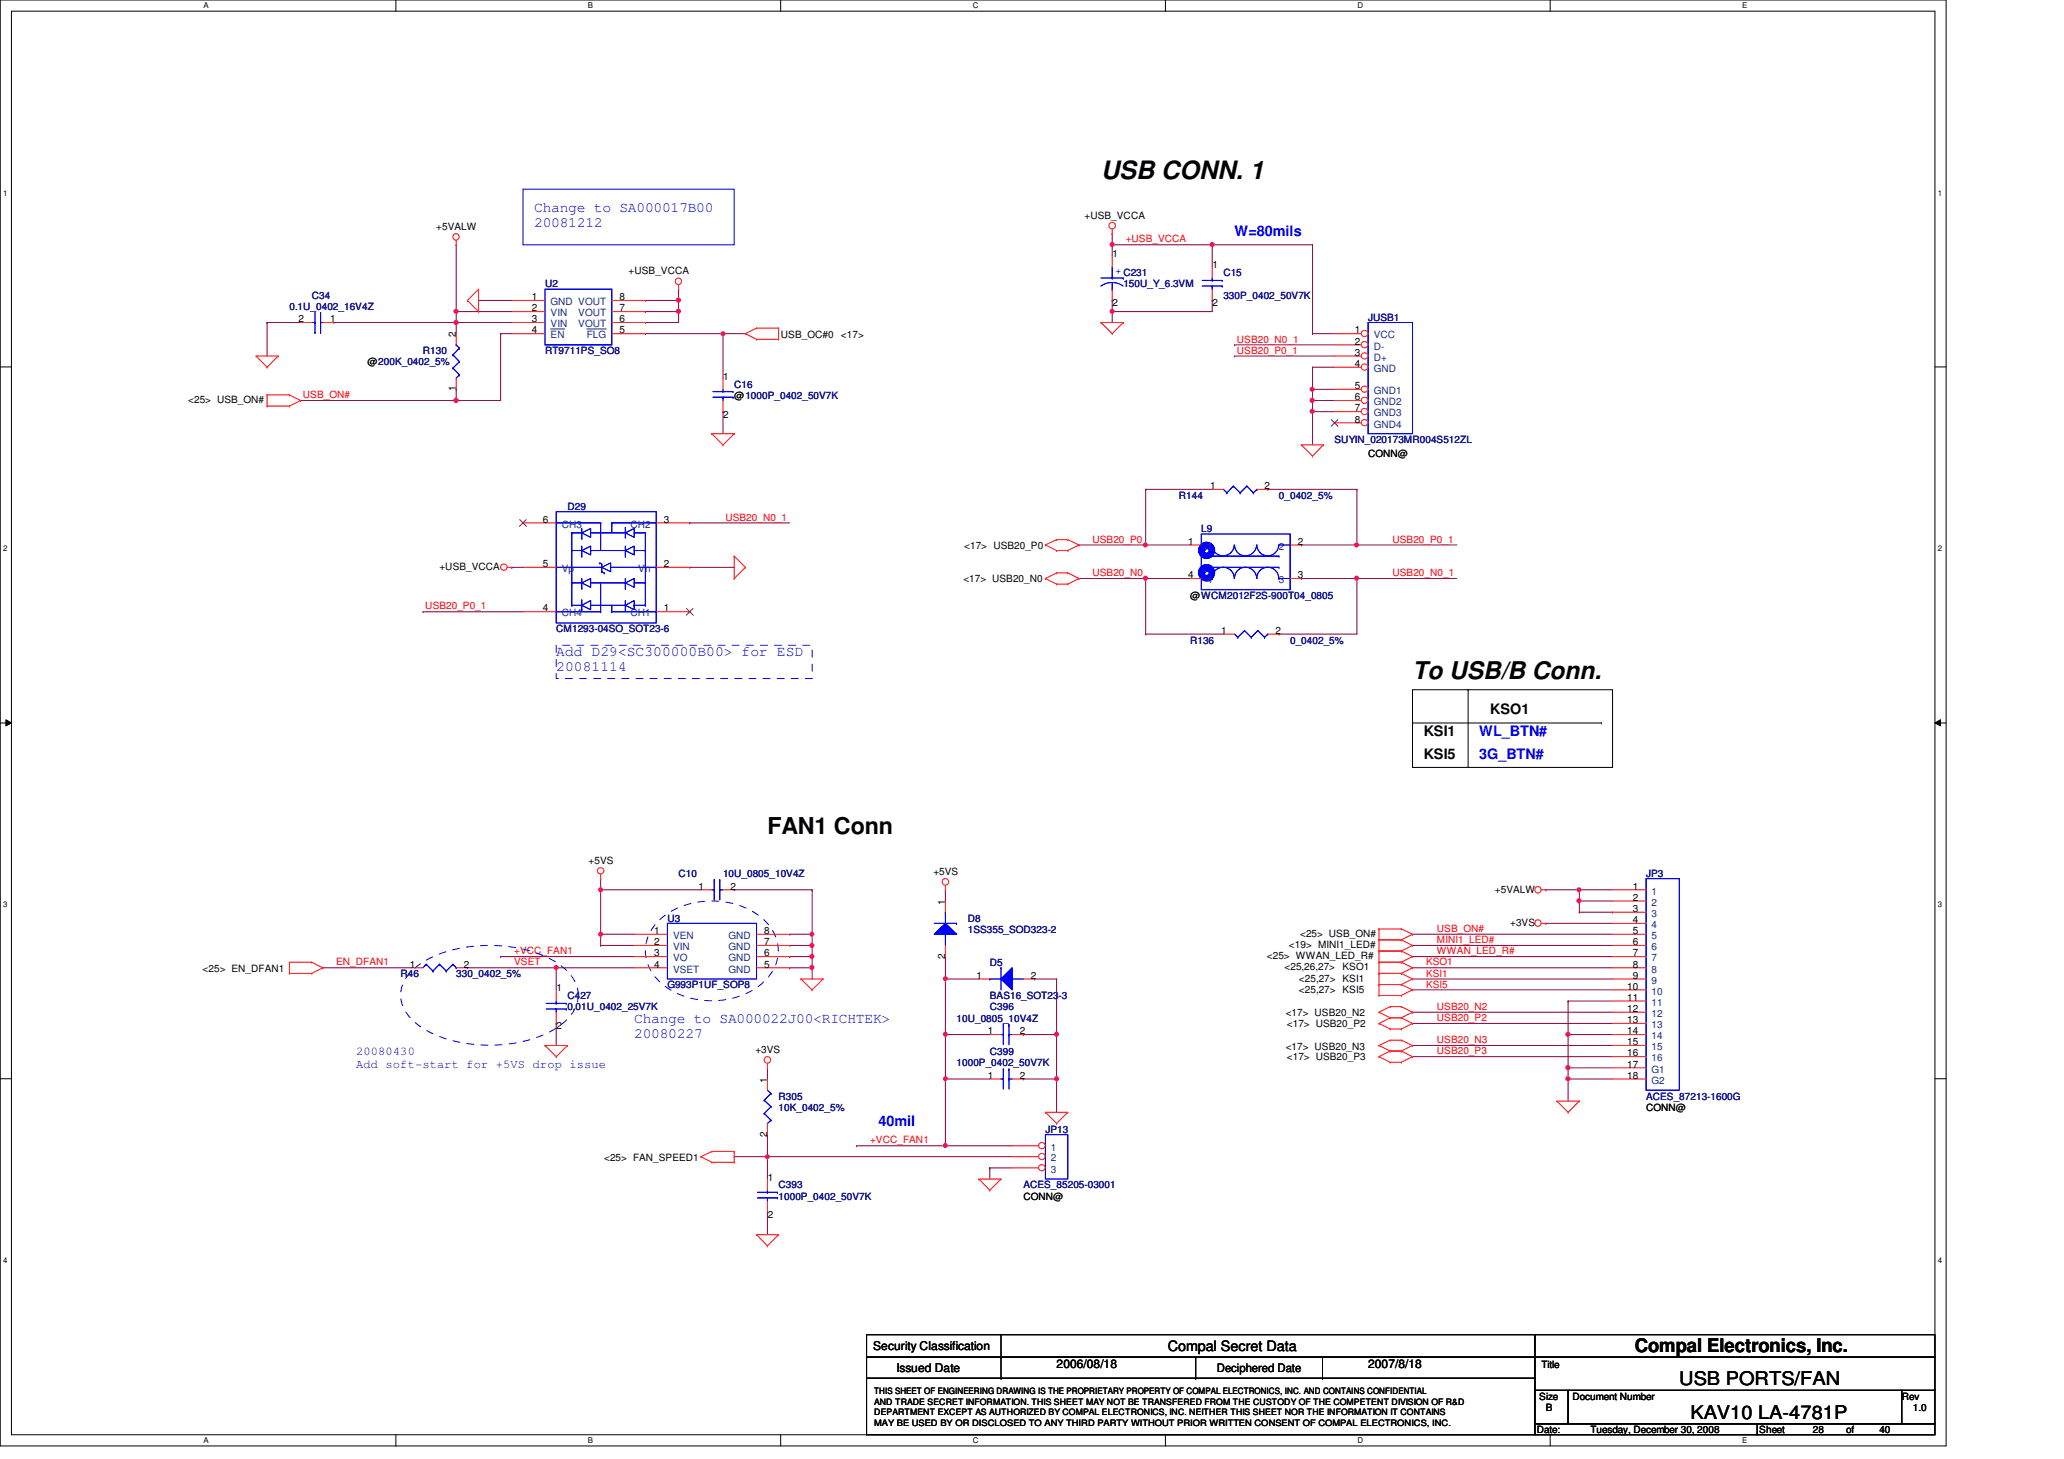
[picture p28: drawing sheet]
<svg xmlns="http://www.w3.org/2000/svg" width="297mm" height="210mm" viewBox="0 0 297 210" stroke-linecap="round" stroke-linejoin="round" font-family="sans-serif">
<defs><g id="words">
<text font-size="3.6" x="158.5" y="25.7">USB CONN. 1</text>
<text font-size="3.5" x="203.3" y="97.6">To USB/B Conn.</text>
<text font-size="3.3" x="110.4" y="120">FAN1 Conn</text>
<g font-size="2.7">
<text x="235.3" y="194.6">Compal Electronics, Inc.</text>
<text x="241.7" y="199.3">USB PORTS/FAN</text>
<text x="243.3" y="204.1">KAV10 LA-4781P</text>
</g>
<g font-size="2.1" fill="#00f">
<text x="76.9" y="30.4">Change to SA000017B00</text>
<text x="76.9" y="32.6">20081212</text>
<text x="177.7" y="33.9">W=80mils</text>
<text x="80" y="94.4">Add D29&lt;SC300000B00&gt; for ESD</text>
<text x="80" y="96.6">20081114</text>
<text x="212.9" y="105.9">WL_BTN#</text>
<text x="212.9" y="109.1">3G_BTN#</text>
<text x="91.3" y="147.2">Change to SA000022J00&lt;RICHTEK&gt;</text>
<text x="91.3" y="149.4">20080227</text>
<text x="126.4" y="161.9">40mil</text>
</g>
<g font-size="2.1">
<text x="204.9" y="105.9">KSI1</text>
<text x="214.5" y="102.7">KSO1</text>
<text x="204.9" y="109.1">KSI5</text>
<text x="168.1" y="194.4">Compal Secret Data</text>
</g>
<g font-size="1.7" fill="#00f">
<text x="51.3" y="151.8">20080430</text>
<text x="51.3" y="153.7">Add soft-start for +5VS drop issue</text>
</g>
<g font-size="1.7">
<text x="125.7" y="194.3">Security Classification</text>
<text x="129" y="197.3">Issued Date</text>
<text x="152.1" y="196.8">2006/08/18</text>
<text x="175.1" y="197.4">Deciphered Date</text>
<text x="196.9" y="196.8">2007/8/18</text>
</g>
<g font-size="1.4">
<text x="62.8" y="33.1">+5VALW</text>
<text x="156.1" y="31.5">+USB_VCCA</text>
<text x="90.5" y="39.5">+USB_VCCA</text>
<text x="160.1" y="37">1</text>
<text x="174.5" y="38.6">1</text>
<text x="43" y="46.4">2</text>
<text x="47.5" y="46.4">1</text>
<text x="76.5" y="46.4">3</text>
<text x="76.5" y="43.2">1</text>
<text x="76.5" y="48">4</text>
<text x="76.5" y="44.8">2</text>
<text x="89.2" y="48">5</text>
<text x="89.2" y="46.4">6</text>
<text x="89.2" y="44.8">7</text>
<text x="89.2" y="43.2">8</text>
<text x="160.1" y="44.1">2</text>
<text x="174.5" y="44.1">2</text>
<text x="195" y="48">1</text>
<text x="52.9" y="52.6">@200K_0402_5%</text>
<text x="65.6" y="48.5" transform="rotate(-90 65.6 48.5)">2</text>
<text x="112.4" y="48.6">USB_OC#0</text>
<text x="121" y="48.6">&lt;17&gt;</text>
<text x="195" y="49.6">2</text>
<text x="195" y="51.2">3</text>
<text x="195" y="52.8">4</text>
<text x="27.1" y="58">&lt;25&gt; USB_ON#</text>
<text x="65.6" y="56.3" transform="rotate(-90 65.6 56.3)">1</text>
<text x="104.1" y="54.6">1</text>
<text x="105.7" y="57.4">@1000P_0402_50V7K</text>
<text x="195" y="56">5</text>
<text x="195" y="57.6">6</text>
<text x="195" y="59.2">7</text>
<text x="104.1" y="60.1">2</text>
<text x="195" y="60.8">8</text>
<text x="196.9" y="65.7">CONN@</text>
<text x="174.2" y="70.4">1</text>
<text x="182" y="70.4">2</text>
<text x="78.1" y="75.2">6</text>
<text x="95.5" y="75.2">3</text>
<text x="63.2" y="82">+USB_VCCA</text>
<text x="78.1" y="81.6">5</text>
<text x="95.5" y="81.6">2</text>
<text x="138.6" y="83.8">&lt;17&gt; USB20_N0</text>
<text x="138.8" y="79">&lt;17&gt; USB20_P0</text>
<text x="171" y="78.4">1</text>
<text x="171" y="83.2">4</text>
<text x="186.8" y="78.4">2</text>
<text x="186.8" y="83.2">3</text>
<text x="78.1" y="88">4</text>
<text x="95.5" y="88">1</text>
<text x="171.3" y="86.2">@WCM2012F2S-900T04_0805</text>
<text x="175.8" y="91.2">1</text>
<text x="183.6" y="91.2">2</text>
<text x="84.7" y="124.2">+5VS</text>
<text x="134.3" y="125.9">+5VS</text>
<text x="100.5" y="128">1</text>
<text x="105.2" y="128">2</text>
<text x="136" y="130.1" transform="rotate(-90 136 130.1)">1</text>
<text x="215.1" y="128.4">+5VALW</text>
<text x="235" y="128">1</text>
<text x="235" y="129.6">2</text>
<text x="235" y="131.2">3</text>
<text x="94.1" y="134.4">1</text>
<text x="94.1" y="136">2</text>
<text x="94.1" y="137.6">3</text>
<text x="110" y="137.6">6</text>
<text x="110" y="134.4">8</text>
<text x="110" y="136">7</text>
<text x="136" y="137.9" transform="rotate(-90 136 137.9)">2</text>
<text x="185.5" y="136.4">&lt;19&gt; MINI1_LED#</text>
<text x="187.1" y="134.8">&lt;25&gt; USB_ON#</text>
<text x="217.3" y="133.2">+3VS</text>
<text x="235" y="132.8">4</text>
<text x="235" y="134.4">5</text>
<text x="235" y="136">6</text>
<text x="235" y="137.6">7</text>
<text x="29.2" y="139.8">&lt;25&gt; EN_DFAN1</text>
<text x="59" y="139.2">1</text>
<text x="66.8" y="139.2">2</text>
<text x="80.1" y="142.6">1</text>
<text x="94.1" y="139.2">4</text>
<text x="110" y="139.2">5</text>
<text x="140.5" y="140.8">1</text>
<text x="148.4" y="140.8">2</text>
<text x="182.3" y="138">&lt;25&gt; WWAN_LED_R#</text>
<text x="184.9" y="139.6">&lt;25,26,27&gt;</text>
<text x="186.9" y="141.2">&lt;25,27&gt; KSI1</text>
<text x="186.9" y="142.8">&lt;25,27&gt; KSI5</text>
<text x="193.2" y="139.6">KSO1</text>
<text x="234.2" y="142.4">10</text>
<text x="234.2" y="144">11</text>
<text x="235" y="139.2">8</text>
<text x="235" y="140.8">9</text>
<text x="80.1" y="148.1">2</text>
<text x="142.2" y="148.8">1</text>
<text x="146.8" y="148.8">2</text>
<text x="185" y="146.2">&lt;17&gt; USB20_N2</text>
<text x="185.2" y="147.8">&lt;17&gt; USB20_P2</text>
<text x="234.2" y="145.6">12</text>
<text x="234.2" y="147.2">13</text>
<text x="234.2" y="148.8">14</text>
<text x="108.7" y="151.5">+3VS</text>
<text x="110.4" y="155.7" transform="rotate(-90 110.4 155.7)">1</text>
<text x="142.2" y="155.2">1</text>
<text x="146.8" y="155.2">2</text>
<text x="185" y="151">&lt;17&gt; USB20_N3</text>
<text x="185.2" y="152.6">&lt;17&gt; USB20_P3</text>
<text x="234.2" y="150.4">15</text>
<text x="234.2" y="152">16</text>
<text x="234.2" y="153.6">17</text>
<text x="234.2" y="155.2">18</text>
<text x="236.9" y="159.8">CONN@</text>
<text x="86.9" y="167">&lt;25&gt; FAN_SPEED1</text>
<text x="110.4" y="163.5" transform="rotate(-90 110.4 163.5)">2</text>
<text x="110.5" y="169.8">1</text>
<text x="147.3" y="172.6">CONN@</text>
<text x="110.5" y="175.3">2</text>
<text x="221.8" y="196.8">Title</text>
<text x="221.5" y="201.4">Size</text>
<text x="222.5" y="203">B</text>
<text x="226.3" y="201.4">Document Number</text>
<text x="273.7" y="201.4">Rev</text>
<text x="275.3" y="203">1.0</text>
<text x="221.2" y="206.2">Date:</text>
<text x="228.9" y="206.2">Tuesday, December 30, 2008</text>
<text x="253.2" y="206.2">Sheet</text>
<text x="260.9" y="206.2">28</text>
<text x="265.7" y="206.2">of</text>
<text x="270.5" y="206.2">40</text>
</g>
<g font-size="1.4" fill="#f00">
<text x="162" y="34.9">+USB_VCCA</text>
<text x="178" y="50.9">USB20_P0_1</text>
<text x="178" y="49.3">USB20_N0_1</text>
<text x="43.6" y="57.3">USB_ON#</text>
<text x="104.4" y="74.9">USB20_N0_1</text>
<text x="157.2" y="78.1">USB20_P0</text>
<text x="157.2" y="82.9">USB20_N0</text>
<text x="200.4" y="82.9">USB20_N0_1</text>
<text x="200.4" y="78.1">USB20_P0_1</text>
<text x="61.2" y="87.7">USB20_P0_1</text>
<text x="74" y="137.3">+VCC_FAN1</text>
<text x="206.8" y="134.1">USB_ON#</text>
<text x="206.8" y="135.7">MINI1_LED#</text>
<text x="206.8" y="137.3">WWAN_LED_R#</text>
<text x="48.4" y="138.9">EN_DFAN1</text>
<text x="74" y="138.9">VSET</text>
<text x="205.2" y="140.5">KSI1</text>
<text x="205.2" y="138.9">KSO1</text>
<text x="205.2" y="142.1">KSI5</text>
<text x="206.8" y="145.3">USB20_N2</text>
<text x="206.8" y="146.9">USB20_P2</text>
<text x="206.8" y="151.7">USB20_P3</text>
<text x="206.8" y="150.1">USB20_N3</text>
<text x="125.2" y="164.5">+VCC_FAN1</text>
</g>
<g font-size="1.4" fill="#000080">
<text x="78.4" y="41.4">U2</text>
<text x="161.7" y="41.4">150U_Y_6.3VM</text>
<text x="176.1" y="39.8">C15</text>
<text x="41.7" y="44.6">0.1U_0402_16V4Z</text>
<text x="44.9" y="43">C34</text>
<text x="176.1" y="43">330P_0402_50V7K</text>
<text x="196.9" y="46.2">JUSB1</text>
<text x="60.9" y="51">R130</text>
<text x="78.4" y="51">RT9711PS_SO8</text>
<text x="105.7" y="55.8">C16</text>
<text x="192.1" y="63.8">SUYIN_020173MR004S512ZL</text>
<text x="169.7" y="71.8">R144</text>
<text x="184.1" y="71.8">0_0402_5%</text>
<text x="81.7" y="73.4">D29</text>
<text x="172.9" y="76.6">L9</text>
<text x="80" y="91">CM1293-04SO_SOT23-6</text>
<text x="171.3" y="92.6">R136</text>
<text x="185.7" y="92.6">0_0402_5%</text>
<text x="97.7" y="126.2">C10</text>
<text x="104.1" y="126.2">10U_0805_10V4Z</text>
<text x="236.9" y="126.2">JP3</text>
<text x="96.1" y="132.6">U3</text>
<text x="139.3" y="132.6">D8</text>
<text x="139.3" y="134.2">1SS355_SOD323-2</text>
<text x="57.7" y="140.6">R46</text>
<text x="65.7" y="140.6">330_0402_5%</text>
<text x="81.7" y="143.8">C427</text>
<text x="96.1" y="142.2">G993P1UF_SOP8</text>
<text x="142.4" y="139">D5</text>
<text x="142.4" y="143.8">BAS16_SOT23-3</text>
<text x="81.7" y="145.4">0.01U_0402_25V7K</text>
<text x="137.7" y="147">10U_0805_10V4Z</text>
<text x="142.4" y="145.4">C396</text>
<text x="137.7" y="153.4">1000P_0402_50V7K</text>
<text x="142.4" y="151.8">C399</text>
<text x="112.1" y="158.2">R305</text>
<text x="112.1" y="159.8">10K_0402_5%</text>
<text x="236.9" y="158.2">ACES_87213-1600G</text>
<text x="150.4" y="163">JP13</text>
<text x="112.1" y="171">C393</text>
<text x="112.1" y="172.6">1000P_0402_50V7K</text>
<text x="147.3" y="171">ACES_85205-03001</text>
</g>
<text font-size="1.4" fill="#00f" x="160.6" y="39.5">+ C231</text>
<g font-size="1.4" fill="#004080">
<text x="79.2" y="47.1">VIN</text>
<text x="79.2" y="43.9">GND VOUT</text>
<text x="79.2" y="45.5">VIN</text>
<text x="83.2" y="47.1">VOUT</text>
<text x="83.2" y="45.5">VOUT</text>
<text x="79.2" y="48.7">EN</text>
<text x="84.5" y="48.7">FLG</text>
<text x="197.7" y="48.7">VCC</text>
<text x="197.7" y="50.3">D-</text>
<text x="197.7" y="51.9">D+</text>
<text x="197.7" y="53.5">GND</text>
<text x="197.7" y="56.7">GND1</text>
<text x="197.7" y="58.3">GND2</text>
<text x="197.7" y="59.9">GND3</text>
<text x="197.7" y="61.5">GND4</text>
<text x="80.9" y="75.9">CH3</text>
<text x="90.7" y="75.9">CH2</text>
<text x="80.9" y="82.3">Vp</text>
<text x="91.9" y="82.3">Vn</text>
<text x="173.7" y="79.1">1</text>
<text x="173.7" y="83.9">4</text>
<text x="184.1" y="79.1">2</text>
<text x="184.1" y="83.9">3</text>
<text x="80.9" y="88.7">CH4</text>
<text x="90.7" y="88.7">CH1</text>
<text x="237.7" y="128.7">1</text>
<text x="237.7" y="130.3">2</text>
<text x="237.7" y="131.9">3</text>
<text x="96.9" y="135.1">VEN</text>
<text x="96.9" y="136.7">VIN</text>
<text x="104.9" y="135.1">GND</text>
<text x="104.9" y="136.7">GND</text>
<text x="237.7" y="133.5">4</text>
<text x="237.7" y="135.1">5</text>
<text x="237.7" y="136.7">6</text>
<text x="96.9" y="138.3">VO</text>
<text x="96.9" y="139.9">VSET</text>
<text x="104.9" y="139.9">GND</text>
<text x="104.9" y="138.3">GND</text>
<text x="237.7" y="138.3">7</text>
<text x="237.7" y="139.9">8</text>
<text x="237.7" y="141.5">9</text>
<text x="237.7" y="143.1">10</text>
<text x="237.7" y="144.7">11</text>
<text x="237.7" y="146.3">12</text>
<text x="237.7" y="147.9">13</text>
<text x="237.7" y="149.5">14</text>
<text x="237.7" y="151.1">15</text>
<text x="237.7" y="152.7">16</text>
<text x="237.7" y="154.3">G1</text>
<text x="237.7" y="155.9">G2</text>
<text x="151.3" y="165.5">1</text>
<text x="151.3" y="167.1">2</text>
<text x="151.3" y="168.7">3</text>
</g>
<g font-size="1.3">
<text x="125.8" y="203.6">DEPARTMENT EXCEPT AS AUTHORIZED BY COMPAL ELECTRONICS, INC. NEITHER THIS SHEET NOR THE INFORMATION IT CONTAINS</text>
<text x="125.8" y="200.6">THIS SHEET OF ENGINEERING DRAWING IS THE PROPRIETARY PROPERTY OF COMPAL ELECTRONICS, INC. AND CONTAINS CONFIDENTIAL</text>
<text x="125.8" y="202.1">AND TRADE SECRET INFORMATION. THIS SHEET MAY NOT BE TRANSFERED FROM THE CUSTODY OF THE COMPETENT DIVISION OF R&amp;D</text>
<text x="125.8" y="205.1">MAY BE USED BY OR DISCLOSED TO ANY THIRD PARTY WITHOUT PRIOR WRITTEN CONSENT OF COMPAL ELECTRONICS, INC.</text>
</g>
<g font-size="1.1">
<text x="29.3" y="1.1">A</text>
<text x="84.6" y="1.1">B</text>
<text x="140" y="1.1">C</text>
<text x="195.4" y="1.1">D</text>
<text x="250.7" y="1.1">E</text>
<text x=".5" y="28.2">1</text>
<text x="278.9" y="28.2">1</text>
<text x=".5" y="79.3">2</text>
<text x="278.9" y="79.3">2</text>
<text x=".5" y="130.6">3</text>
<text x="278.9" y="130.6">3</text>
<text x=".5" y="181.7">4</text>
<text x="278.9" y="181.7">4</text>
<text x="29.3" y="207.6">A</text>
<text x="84.6" y="207.6">B</text>
<text x="140" y="207.6">C</text>
<text x="195.4" y="207.6">D</text>
<text x="250.7" y="207.6">E</text>
</g>
</g></defs>
<path d="M0 0h280.1v208h-280.1zM1.6 1.6h276.9v204.8h-276.9z" fill="none" stroke="#000" stroke-width=".14"/>
<g fill="#fff">
<path d="M29.3 .2h.7v1.2h-.7z"/>
<path d="M29.3 206.6h.7v1.2h-.7z"/>
</g>
<path d="M57 0v1.6M57 206.4v1.6" fill="none" stroke="#000" stroke-width=".14"/>
<g fill="#fff">
<path d="M84.6 .2h.7v1.2h-.7z"/>
<path d="M84.6 206.6h.7v1.2h-.7z"/>
</g>
<path d="M112.3 0v1.6M112.3 206.4v1.6" fill="none" stroke="#000" stroke-width=".14"/>
<g fill="#fff">
<path d="M140 .2h.8v1.2h-.8z"/>
<path d="M140 206.6h.8v1.2h-.8z"/>
</g>
<path d="M167.7 0v1.6M167.7 206.4v1.6" fill="none" stroke="#000" stroke-width=".14"/>
<g fill="#fff">
<path d="M195.4 .2h.7v1.2h-.7z"/>
<path d="M195.4 206.6h.7v1.2h-.7z"/>
</g>
<path d="M223.1 0v1.6M223.1 206.4v1.6" fill="none" stroke="#000" stroke-width=".14"/>
<g fill="#fff">
<path d="M250.7 .2h.8v1.2h-.8z"/>
<path d="M250.7 206.6h.8v1.2h-.8z"/>
<path d="M.5 27.2h.6v1.2h-.6z"/>
<path d="M278.9 27.2h.6v1.2h-.6z"/>
<path d="M.5 78.4h.6v1.1h-.6z"/>
<path d="M278.9 78.4h.6v1.1h-.6z"/>
</g>
<path d="M0 52.8h1.6M278.5 52.8h1.6" fill="none" stroke="#000" stroke-width=".14"/>
<g fill="#fff">
<path d="M.5 129.6h.6v1.2h-.6z"/>
<path d="M278.9 129.6h.6v1.2h-.6z"/>
</g>
<path d="M0 104h1.6M.8 103.5l.8 .5-.8 .4zM278.5 104l.8-.5v.9zM278.5 104h1.6" fill="none" stroke="#000" stroke-width=".14"/>
<path d="M.8 103.5l.8 .5-.8 .4zM278.5 104l.8-.5v.9z" fill="#000"/>
<g fill="#fff">
<path d="M.5 180.8h.6v1.1h-.6z"/>
<path d="M278.9 180.8h.6v1.1h-.6z"/>
</g>
<path d="M0 155.2h1.6M278.5 155.2h1.6" fill="none" stroke="#000" stroke-width=".14"/>
<path d="M65.7 35.2h.1M65.7 35.2v9.6M65.7 57.6h.1M65.7 44.8h.1M65.7 57.6h6.3M65.7 44.8h8M92.9 48h.1M92.9 48h11.2M104.1 59.2h.1M104.1 59.2v3.2" fill="none" stroke="#800040" stroke-width=".14"/>
<circle cx="65.6" cy="44.8" r=".31" fill="#f0f"/>
<circle cx="65.6" cy="44.8" r=".31" fill="none" stroke="#f0f" stroke-width=".14"/>
<path d="M65.7 46.4h.1M65.7 46.4h8" fill="none" stroke="#800040" stroke-width=".14"/>
<circle cx="65.6" cy="46.4" r=".31" fill="#f0f"/>
<circle cx="65.6" cy="46.4" r=".31" fill="none" stroke="#f0f" stroke-width=".14"/>
<path d="M48 46.4h.1M65.7 44.8h.1M65.7 44.8v1.6h-17.7M68.9 43.2h.1M68.9 43.2h4.8M104.1 48h.1M104.1 48v6.4" fill="none" stroke="#800040" stroke-width=".14"/>
<circle cx="104.1" cy="48" r=".3" fill="#f0f"/>
<circle cx="104.1" cy="48" r=".3" fill="none" stroke="#f0f" stroke-width=".14"/>
<path d="M38.4 46.4h.1M38.4 46.4v4.8M104.1 48h.1M104.1 48h3.2M160.1 44.8h.1M160.1 44.8h14.4" fill="none" stroke="#800040" stroke-width=".14"/>
<circle cx="160.1" cy="44.8" r=".3" fill="#f0f"/>
<circle cx="160.1" cy="44.8" r=".3" fill="none" stroke="#f0f" stroke-width=".14"/>
<path d="M174.5 35.2h.1M174.5 35.2h14.4" fill="none" stroke="#800040" stroke-width=".14"/>
<circle cx="174.5" cy="35.2" r=".3" fill="#f0f"/>
<circle cx="174.5" cy="35.2" r=".3" fill="none" stroke="#f0f" stroke-width=".14"/>
<path d="M160.1 35.2h.1M160.1 35.2h14.4M174.5 35.2h.1M174.5 35.2v3.2" fill="none" stroke="#800040" stroke-width=".14"/>
<circle cx="160.1" cy="35.2" r=".3" fill="#f0f"/>
<circle cx="160.1" cy="35.2" r=".3" fill="none" stroke="#f0f" stroke-width=".14"/>
<path d="M160.1 33.6h.1M160.1 33.6v1.6M160.1 43.2h.1M160.1 43.2v1.6M188.9 48h.1M188.9 59.2h.1M188.9 48h3.2M188.9 59.2v4.8" fill="none" stroke="#800040" stroke-width=".14"/>
<circle cx="188.8" cy="59.2" r=".3" fill="#f0f"/>
<circle cx="188.8" cy="59.2" r=".3" fill="none" stroke="#f0f" stroke-width=".14"/>
<path d="M92.9 43.2h.1M97.7 41.6h.1M97.7 44.8h.1M97.7 41.6v1.6h-4.8M97.7 44.8v1.6M188.9 52.8h.1M188.9 52.8h3.2" fill="none" stroke="#800040" stroke-width=".14"/>
<circle cx="97.6" cy="44.8" r=".31" fill="#f0f"/>
<circle cx="97.6" cy="44.8" r=".31" fill="none" stroke="#f0f" stroke-width=".14"/>
<g fill="none" stroke="#800040" stroke-width=".14">
<path d="M160.1 35.2h.1M160.1 35.2v1.6M38.4 46.4h.1M38.4 46.4h4.9M92.9 46.4h.1M92.9 46.4h4.8M160.1 44.8h.1M160.1 44.8v1.6M174.5 43.2h.1M174.5 43.2v1.6M188.9 57.6h.1M188.9 56h.1"/>
<path d="M188.9 57.6h3.2M188.9 56v1.6"/>
</g>
<circle cx="188.8" cy="56" r=".3" fill="#f0f"/>
<circle cx="188.8" cy="56" r=".3" fill="none" stroke="#f0f" stroke-width=".14"/>
<path d="M188.9 35.2h.1M188.9 35.2v12.8M92.9 44.8h.1M97.7 43.2h.1M97.7 43.2v1.6h-4.8" fill="none" stroke="#800040" stroke-width=".14"/>
<circle cx="97.6" cy="43.2" r=".31" fill="#f0f"/>
<circle cx="97.6" cy="43.2" r=".31" fill="none" stroke="#f0f" stroke-width=".14"/>
<path d="M43.3 57.6h.1M43.3 57.6h22.4M72 48h.1M72 48v9.6M72 48h1.7M188.9 56h.1M188.9 52.8h.1M188.9 56h3.2M188.9 52.8v3.2" fill="none" stroke="#800040" stroke-width=".14"/>
<circle cx="65.6" cy="57.6" r=".32" fill="#f0f"/>
<circle cx="65.6" cy="57.6" r=".32" fill="none" stroke="#f0f" stroke-width=".14"/>
<path d="M65.7 46.4h.1M65.7 46.4v1.6M73.7 81.6h.1M73.7 81.6h1.6M99.3 81.6h.1M99.3 81.6h6.4M227.3 128h.1M227.3 128h4.8" fill="none" stroke="#800040" stroke-width=".14"/>
<circle cx="227.2" cy="128" r=".3" fill="#f0f"/>
<circle cx="227.2" cy="128" r=".3" fill="none" stroke="#f0f" stroke-width=".14"/>
<path d="M227.3 128h.1M227.3 129.6h.1M227.3 128v1.6M227.3 129.6h4.8" fill="none" stroke="#800040" stroke-width=".14"/>
<circle cx="227.2" cy="129.6" r=".31" fill="#f0f"/>
<circle cx="227.2" cy="129.6" r=".31" fill="none" stroke="#f0f" stroke-width=".14"/>
<path d="M203.3 152h.1M203.3 150.4h.1M203.3 145.6h.1M203.3 147.2h.1M203.3 152h28.8M203.3 150.4h28.8M203.3 145.6h28.8M203.3 147.2h28.8M225.7 155.2h.1M225.7 155.2v3.2" fill="none" stroke="#800040" stroke-width=".14"/>
<circle cx="225.7" cy="155.2" r=".31" fill="#f0f"/>
<circle cx="225.7" cy="155.2" r=".31" fill="none" stroke="#f0f" stroke-width=".14"/>
<path d="M225.7 144h.1M225.7 148.8h.1M225.7 153.6h.1M225.7 144h6.4M225.7 148.8h6.4M225.7 144v9.6M225.7 153.6h6.4" fill="none" stroke="#800040" stroke-width=".14"/>
<circle cx="225.7" cy="148.8" r=".31" fill="#f0f"/>
<circle cx="225.7" cy="148.8" r=".31" fill="none" stroke="#f0f" stroke-width=".14"/>
<path d="M225.7 155.2h.1M225.7 153.6h.1M225.7 155.2h6.4M225.7 153.6v1.6" fill="none" stroke="#800040" stroke-width=".14"/>
<circle cx="225.7" cy="153.6" r=".32" fill="#f0f"/>
<circle cx="225.7" cy="153.6" r=".32" fill="none" stroke="#f0f" stroke-width=".14"/>
<g fill="none" stroke="#800040" stroke-width=".14">
<path d="M46.4 139.2h.1M46.4 139.2h12.9M67.3 139.2h.1M67.3 139.2h12.7M80 139.2h.1M80 139.2v3.2M136.1 129.6h.1M136.1 128v1.6M136.1 137.6v3.2M222.5 128h.1M222.5 128h4.8M80 147.2h.1"/>
<path d="M80 147.2v3.2M110.4 153.6h.1M110.4 153.6v1.6M136.1 140.8h.1M147.3 155.2h.1M152.1 148.8h.1M152.1 148.8v6.4h-4.8M105.7 166.4h.1M105.7 166.4h4.7M110.4 163.2h.1M110.4 166.4h.1M110.4 174.4h.1"/>
<path d="M110.4 163.2v6.4M110.4 174.4v3.2"/>
</g>
<circle cx="152.1" cy="148.8" r=".3" fill="#f0f"/>
<circle cx="152.1" cy="148.8" r=".3" fill="none" stroke="#f0f" stroke-width=".14"/>
<path d="M136.1 155.2h.1M136.1 148.8h.1M136.1 155.2h6.3M136.1 148.8v6.4" fill="none" stroke="#800040" stroke-width=".14"/>
<circle cx="136.1" cy="148.8" r=".3" fill="#f0f"/>
<circle cx="136.1" cy="148.8" r=".3" fill="none" stroke="#f0f" stroke-width=".14"/>
<path d="M136.1 140.8h.1M136.1 140.8h4.8M136.1 140.8v8M148.9 140.8h.1M148.9 140.8h3.2M142.4 168h.1M142.4 168h3.3M142.4 168v1.6" fill="none" stroke="#800040" stroke-width=".14"/>
<circle cx="136.1" cy="140.8" r=".3" fill="#f0f"/>
<circle cx="136.1" cy="140.8" r=".3" fill="none" stroke="#f0f" stroke-width=".14"/>
<path d="M86.4 128h.1M86.4 128h14.5M152.1 140.8h.1M152.1 140.8v8" fill="none" stroke="#800040" stroke-width=".14"/>
<circle cx="86.4" cy="128" r=".3" fill="#f0f"/>
<circle cx="86.4" cy="128" r=".3" fill="none" stroke="#f0f" stroke-width=".14"/>
<path d="M72 137.6h.1M72 137.6h19.3M86.4 126.4h.1M86.4 126.4v1.6M105.7 128h.1M105.7 128h11.2M116.9 134.4h.1M116.9 139.2h.1M116.9 134.4v1.6M116.9 139.2v1.6" fill="none" stroke="#800040" stroke-width=".14"/>
<circle cx="116.8" cy="139.2" r=".3" fill="#f0f"/>
<circle cx="116.8" cy="139.2" r=".3" fill="none" stroke="#f0f" stroke-width=".14"/>
<path d="M86.4 134.4h.1M86.4 134.4v1.6M113.7 137.6h.1M113.7 136h.1M113.7 137.6h3.2M113.7 136h3.2" fill="none" stroke="#800040" stroke-width=".14"/>
<circle cx="86.4" cy="134.4" r=".3" fill="#f0f"/>
<circle cx="86.4" cy="134.4" r=".3" fill="none" stroke="#f0f" stroke-width=".14"/>
<path d="M116.9 137.6h.1M116.9 137.6v1.6" fill="none" stroke="#800040" stroke-width=".14"/>
<circle cx="116.8" cy="137.6" r=".31" fill="#f0f"/>
<circle cx="116.8" cy="137.6" r=".31" fill="none" stroke="#f0f" stroke-width=".14"/>
<path d="M86.4 128h.1M86.4 134.4h.1M86.4 136h.1M86.4 128v6.4M86.4 134.4h4.9M86.4 136h4.9M116.9 136h.1M116.9 136v1.6" fill="none" stroke="#800040" stroke-width=".14"/>
<circle cx="116.8" cy="136" r=".3" fill="#f0f"/>
<circle cx="116.8" cy="136" r=".3" fill="none" stroke="#f0f" stroke-width=".14"/>
<path d="M113.7 139.2h.1M113.7 134.4h.1M113.7 139.2h3.2M113.7 134.4h3.2" fill="none" stroke="#800040" stroke-width=".14"/>
<circle cx="116.8" cy="134.4" r=".3" fill="#f0f"/>
<circle cx="116.8" cy="134.4" r=".3" fill="none" stroke="#f0f" stroke-width=".14"/>
<path d="M123.3 164.8h.1M123.3 164.8h22.4M136.1 164.8h.1" fill="none" stroke="#800040" stroke-width=".14"/>
<circle cx="136.1" cy="164.8" r=".3" fill="#f0f"/>
<circle cx="136.1" cy="164.8" r=".3" fill="none" stroke="#f0f" stroke-width=".14"/>
<path d="M110.4 166.4h.1M110.4 166.4h35.3" fill="none" stroke="#800040" stroke-width=".14"/>
<circle cx="110.4" cy="166.4" r=".3" fill="#f0f"/>
<circle cx="110.4" cy="166.4" r=".3" fill="none" stroke="#f0f" stroke-width=".14"/>
<path d="M152.1 155.2h.1M152.1 155.2v4.8" fill="none" stroke="#800040" stroke-width=".14"/>
<circle cx="152.1" cy="155.2" r=".3" fill="#f0f"/>
<circle cx="152.1" cy="155.2" r=".3" fill="none" stroke="#f0f" stroke-width=".14"/>
<path d="M136.1 148.8h.1M136.1 155.2h.1M136.1 148.8h6.3M136.1 155.2v9.6M147.3 148.8h.1M147.3 148.8h4.8" fill="none" stroke="#800040" stroke-width=".14"/>
<circle cx="136.1" cy="155.2" r=".3" fill="#f0f"/>
<circle cx="136.1" cy="155.2" r=".3" fill="none" stroke="#f0f" stroke-width=".14"/>
<path d="M80 139.2h.1M80 139.2h11.3M116.9 128h.1M116.9 128v6.4" fill="none" stroke="#800040" stroke-width=".14"/>
<circle cx="80" cy="139.2" r=".3" fill="#f0f"/>
<circle cx="80" cy="139.2" r=".3" fill="none" stroke="#f0f" stroke-width=".14"/>
<path d="M65.7 56h.1M65.7 56v1.6M164.9 70.4h.1M164.9 70.4h9.6M164.9 70.4v8M182.5 70.4h.1M182.5 70.4h12.8M195.3 70.4h.1M195.3 70.4v8M195.3 83.2h.1M195.3 83.2h14.4" fill="none" stroke="#800040" stroke-width=".14"/>
<circle cx="195.2" cy="83.2" r=".3" fill="#f0f"/>
<circle cx="195.2" cy="83.2" r=".3" fill="none" stroke="#f0f" stroke-width=".14"/>
<path d="M195.3 78.4h.1M195.3 78.4h14.4" fill="none" stroke="#800040" stroke-width=".14"/>
<circle cx="195.2" cy="78.4" r=".3" fill="#f0f"/>
<circle cx="195.2" cy="78.4" r=".3" fill="none" stroke="#f0f" stroke-width=".14"/>
<path d="M164.9 91.2h.1M164.9 83.2h.1M164.9 91.2h11.2M164.9 83.2v8M164.9 83.2h6.4" fill="none" stroke="#800040" stroke-width=".14"/>
<circle cx="164.8" cy="83.2" r=".3" fill="#f0f"/>
<circle cx="164.8" cy="83.2" r=".3" fill="none" stroke="#f0f" stroke-width=".14"/>
<path d="M164.9 78.4h.1M164.9 78.4h6.4" fill="none" stroke="#800040" stroke-width=".14"/>
<circle cx="164.8" cy="78.4" r=".3" fill="#f0f"/>
<circle cx="164.8" cy="78.4" r=".3" fill="none" stroke="#f0f" stroke-width=".14"/>
<g fill="none" stroke="#800040" stroke-width=".14">
<path d="M177.7 51.2h.1M177.7 49.6h.1M177.7 51.2h14.4M177.7 49.6h14.4M188.9 59.2h.1M188.9 57.6h.1M188.9 59.2h3.2M188.9 57.6v1.6M99.3 75.2h.1M99.3 75.2h14.4M155.3 78.4h.1M155.3 78.4h9.6"/>
<path d="M187.3 78.4h.1M187.3 78.4h8M60.9 88h.1M60.9 88h14.4M155.3 83.2h.1M155.3 83.2h9.6M184.1 91.2h.1M187.3 83.2h.1M187.3 83.2h8M195.3 83.2h.1M195.3 83.2v8h-11.2"/>
</g>
<circle cx="188.8" cy="57.6" r=".31" fill="#f0f"/>
<circle cx="188.8" cy="57.6" r=".31" fill="none" stroke="#f0f" stroke-width=".14"/>
<g fill="none" stroke="#800040" stroke-width=".14">
<path d="M203.3 134.4h.1M203.3 136h.1M203.3 139.2h.1M203.3 137.6h.1M203.3 134.4h28.8M203.3 136h28.8M203.3 139.2h28.8M203.3 137.6h28.8M222.5 132.8h.1M222.5 132.8h9.6M227.3 131.2h.1M227.3 129.6v1.6"/>
<path d="M227.3 131.2h4.8M232.1 131.2h.1M203.3 140.8h.1M203.3 142.4h.1M203.3 140.8h28.8M203.3 142.4h28.8"/>
</g>
<g fill="none" stroke="#f00" stroke-width=".14">
<path d="M65.7 35.2h.1M65.7 34.6v.6M160.1 33.6h.1M160.1 33v.6M36.9 51.2h.1M36.9 51.2h3.1M36.9 51.2l1.5 1.6M38.4 56.8h.1M38.4 58.4h.1M38.4 52.8h.1M38.4 58.4h3.3M38.4 56.8h3.3"/>
<path d="M38.4 56.8v1.6M40 51.2h.1M40 51.2l-1.6 1.6M41.7 58.4h.1M41.7 56.8h.1M41.7 56.8l1.6 .8M43.3 57.6h.1M43.3 57.6l-1.6 .8M67.3 43.2h.1M67.3 43.2l1.6 1.6M68.9 44.8h.1M68.9 41.6h.1"/>
<path d="M68.9 41.6v3.2M68.9 41.6l-1.6 1.6M97.7 41.6h.1M97.7 41v.6M107.3 48h.1M107.3 48l1.6 .8M108.9 47.2h.1M108.9 48.8h.1M108.9 47.2l-1.6 .8M108.9 47.2h3.2M108.9 48.8h3.2M112.1 47.2h.1"/>
<path d="M112.1 48.8h.1M112.1 47.2v1.6M158.4 46.4h.1M158.4 46.4h3.3M158.4 46.4l1.7 1.6M160.1 48h.1M161.7 46.4h.1M161.7 46.4l-1.6 1.6M102.4 62.4h.1M102.4 62.4h3.3M102.4 62.4l1.7 1.6M104.1 64h.1"/>
<path d="M105.7 62.4h.1M105.7 62.4l-1.6 1.6M150.4 78.4h.1M150.4 78.4l1.7 .8M152.1 77.6h.1M152.1 79.2h.1M152.1 77.6l-1.7 .8M152.1 77.6h1.6M152.1 79.2h1.6M153.7 77.6h.1M153.7 79.2h.1M153.7 77.6l1.6 .8"/>
<path d="M155.3 78.4h.1M155.3 78.4l-1.6 .8M187.3 64h.1M187.3 64h3.2M187.3 64l1.6 1.6M188.9 65.6h.1M190.5 64h.1M190.5 64l-1.6 1.6M73 81.6h.7M73.7 81.6h.1M105.7 80h.1M105.7 83.2h.1"/>
<path d="M105.7 80v3.2M105.7 80l1.6 1.6M107.3 81.6h.1M107.3 81.6l-1.6 1.6M150.4 83.2h.1M150.4 83.2l1.7 .8M152.1 82.4h.1M152.1 84h.1M152.1 82.4l-1.7 .8M152.1 82.4h1.6M152.1 84h1.6M153.7 82.4h.1"/>
<path d="M153.7 84h.1M153.7 82.4l1.6 .8M155.3 83.2h.1M155.3 83.2l-1.6 .8M41.7 138.4h.1M41.7 138.4h3.2M41.7 138.4v1.6M44.9 138.4h.1M44.9 138.4l1.5 .8M46.4 139.2h.1M46.4 139.2l-1.5 .8M86.4 126.4h.1"/>
<path d="M86.4 125.8v.6M136.1 128h.1M136.1 127.4v.6M198.5 133.6h.1M198.5 135.2h.1M198.5 136.8h.1M198.5 138.4h.1M198.5 138.4h3.2M198.5 135.2h3.2M198.5 133.6h3.2M198.5 133.6v9.6M198.5 136.8h3.2"/>
<path d="M201.7 135.2h.1M201.7 133.6h.1M201.7 136.8h.1M201.7 138.4h.1M201.7 133.6l1.6 .8M201.7 135.2l1.6 .8M201.7 138.4l1.6 .8M201.7 136.8l1.6 .8M203.3 134.4h.1M203.3 136h.1M203.3 139.2h.1M203.3 137.6h.1"/>
<path d="M203.3 134.4l-1.6 .8M203.3 136l-1.6 .8M203.3 139.2l-1.6 .8M203.3 137.6l-1.6 .8M221.8 128h.7M221.8 132.8h.7M222.5 128h.1M222.5 132.8h.1M41.7 140h.1M41.7 140h3.2M44.9 140h.1M78.4 150.4h.1"/>
<path d="M78.4 150.4h3.3M78.4 150.4l1.6 1.6M80 152h.1M80 142.4v1.6M80 145.6v1.6M81.7 150.4h.1M81.7 150.4l-1.7 1.6M110.4 153.6h.1M110.4 153v.6M115.3 140.8h.1M115.3 140.8h3.1M115.3 140.8l1.6 1.6"/>
<path d="M116.9 142.4h.1M118.4 140.8h.1M118.4 140.8l-1.5 1.6M198.5 150.4h.1M198.5 152h.1M198.5 145.6h.1M198.5 147.2h.1M198.5 140h.1M198.5 141.6h.1M198.5 143.2h.1M198.5 150.4l1.6 .8M198.5 152l1.6 .8"/>
<path d="M198.5 145.6l1.6 .8M198.5 147.2l1.6 .8M198.5 140h3.2M198.5 141.6h3.2M198.5 143.2h3.2M200.1 149.6h.1M200.1 151.2h.1M200.1 152.8h.1M200.1 144.8h.1M200.1 146.4h.1M200.1 148h.1M200.1 149.6l-1.6 .8"/>
<path d="M200.1 149.6h1.6M200.1 151.2h1.6M200.1 151.2l-1.6 .8M200.1 152.8h1.6M200.1 144.8l-1.6 .8M200.1 144.8h1.6M200.1 146.4h1.6M200.1 146.4l-1.6 .8M200.1 148h1.6M201.7 149.6h.1M201.7 151.2h.1M201.7 152.8h.1"/>
<path d="M201.7 144.8h.1M201.7 146.4h.1M201.7 148h.1M201.7 141.6h.1M201.7 140h.1M201.7 143.2h.1M201.7 149.6l1.6 .8M201.7 151.2l1.6 .8M201.7 144.8l1.6 .8M201.7 146.4l1.6 .8M201.7 140l1.6 .8M201.7 141.6l1.6 .8"/>
<path d="M203.3 150.4h.1M203.3 152h.1M203.3 145.6h.1M203.3 147.2h.1M203.3 140.8h.1M203.3 142.4h.1M203.3 150.4l-1.6 .8M203.3 152l-1.6 .8M203.3 145.6l-1.6 .8M203.3 147.2l-1.6 .8M203.3 140.8l-1.6 .8M203.3 142.4l-1.6 .8"/>
<path d="M224.1 158.4h.1M224.1 158.4h3.2M224.1 158.4l1.6 1.6M227.3 158.4h.1M227.3 158.4l-1.6 1.6M100.9 166.4h.1M100.9 166.4l1.5 .8M102.4 165.7h.1M102.4 167.2h.1M102.4 165.7h3.3M102.4 165.7l-1.5 .7M102.4 167.2h3.3"/>
<path d="M105.7 167.2h.1M105.7 165.7h.1M105.7 165.7v1.5M108.9 177.6h.1M108.9 177.6h3.2M108.9 177.6l1.5 1.6M110.4 179.2h.1M112.1 177.6h.1M112.1 177.6l-1.7 1.6M140.9 169.6h.1M140.9 169.6h3.2M140.9 169.6l1.5 1.6"/>
<path d="M142.4 171.2h.1M144.1 169.6h.1M144.1 169.6l-1.7 1.6M150.4 160h.1M150.4 160h3.3M150.4 160l1.7 1.6M152.1 161.6h.1M153.7 160h.1M153.7 160l-1.6 1.6M225.7 160h.1"/>
<circle cx="65.6" cy="34.1" r=".46"/>
<circle cx="160.1" cy="32.5" r=".47"/>
<circle cx="97.6" cy="40.5" r=".46"/>
<circle cx="72.5" cy="81.6" r=".46"/>
<circle cx="86.4" cy="125.3" r=".46"/>
<circle cx="136" cy="126.9" r=".47"/>
<circle cx="221.3" cy="132.8" r=".46"/>
<circle cx="221.3" cy="128" r=".46"/>
<circle cx="110.4" cy="152.5" r=".47"/>
</g>
<g fill="none" stroke="#000" stroke-width=".14">
<path d="M203.3 99.2h28.8v11.2h-28.8zM211.3 99.2h.1M211.3 99.2v11.2M203.3 104h27.2M230.5 104h.1M124.7 192h96.2v3.2h-96.2zM124.7 195.2h96.2v3.1h-96.2zM124.7 198.3h96.2v8.1h-96.2zM144.1 195.2h.1M144.1 198.3h.1M144.1 192v6.3M172.1 198.3h.1"/>
<path d="M172.1 195.2v3.1M190.3 198.3h.1M190.3 195.2v3.1M220.9 192h57.6v3.2h-57.6zM220.9 195.2h57.6v4.8h-57.6zM220.9 200h4.8v4.9h-4.8zM220.9 204.9h32v1.5h-32zM225.7 200h48v4.9h-48zM252.9 204.9h25.6v1.5h-25.6zM273.7 200h4.8v4.9h-4.8z"/>
</g>
<path d="M80 92.8h36.9v4.8h-36.9zM59.2 139.8a15.1 15.1 0 0 1 9.6-3.7 19.2 19.2 0 0 1 11.2 2.3 5.9 5.9 0 0 1 3.2 4.8 5.9 5.9 0 0 1-3.2 4.8 20.2 20.2 0 0 1-15.6 1.5 10.9 10.9 0 0 1-5.9-3.7 4.5 4.5 0 0 1 .7-6zM94.9 132.4a11.7 11.7 0 0 1 15.1 0 5.8 5.8 0 0 1 0 8.8 11.6 11.6 0 0 1-15.1 0 5.8 5.8 0 0 1 0-8.8z" fill="none" stroke="#00f" stroke-width=".14" stroke-dasharray="1 1 1 1 1 1 1 1"/>
<path d="M75.3 27.2h30.4v8h-30.4zM78.6 145.2h2.9M78.6 144.4h2.9M80 144.4h.1M80 145.2h.1M80 144v.4M80 145.2v.4M81.5 145.2h.1M81.5 144.4h.1M150.4 163.2h3.3v6.4h-3.3z" fill="none" stroke="#00f" stroke-width=".14"/>
<circle cx="149.9" cy="164.8" r=".46" fill="#fff"/>
<g fill="none" stroke="#f00" stroke-width=".14">
<path d="M145.7 164.8h3.8"/>
<circle cx="149.9" cy="164.8" r=".46"/>
</g>
<circle cx="149.9" cy="166.4" r=".46" fill="#fff"/>
<g fill="none" stroke="#f00" stroke-width=".14">
<path d="M145.7 166.4h3.8"/>
<circle cx="149.9" cy="166.4" r=".46"/>
</g>
<circle cx="149.9" cy="168" r=".46" fill="#fff"/>
<g fill="none" stroke="#f00" stroke-width=".14">
<path d="M174.5 38.4v1.6M174.5 41.6v1.6M91.3 134.4h4.8M91.3 136h4.8M91.3 139.2h4.8M91.3 137.6h4.8M108.9 134.4h4.8M108.9 136h4.8M108.9 139.2h4.8M108.9 137.6h4.8M110.4 155.2v1.6M110.4 161.6v1.6"/>
<path d="M145.7 168h3.8"/>
<circle cx="149.9" cy="168" r=".46"/>
</g>
<g fill="none" stroke="#00f" stroke-width=".14">
<path d="M173 41.1h2.9M173 40.3h2.9M174.5 40.3h.1M174.5 41.1h.1M174.5 40v.3M174.5 41.1v.5M175.9 41.1h.1M175.9 40.3h.1M196.9 46.4h6.4v16h-6.4zM96.1 132.8h12.8v8h-12.8zM110 158.3h.1M110 158.3l1 .9"/>
<path d="M110.4 156.8l.6 .5M111 157.3h.1M111 159.2h.1M111 157.3l-1 1M111 159.2l-1 1M110 160.2h.1M110 160.2l1 1M110.4 161.6h.1M111 161.2h.1M111 161.2l-.6 .4"/>
</g>
<circle cx="196.4" cy="48" r=".46" fill="#fff"/>
<g fill="none" stroke="#f00" stroke-width=".14">
<path d="M192.1 48h3.8"/>
<circle cx="196.4" cy="48" r=".46"/>
</g>
<circle cx="196.4" cy="49.6" r=".46" fill="#fff"/>
<g fill="none" stroke="#f00" stroke-width=".14">
<path d="M192.1 49.6h3.8"/>
<circle cx="196.4" cy="49.6" r=".46"/>
</g>
<circle cx="196.4" cy="51.2" r=".46" fill="#fff"/>
<g fill="none" stroke="#f00" stroke-width=".14">
<path d="M192.1 51.2h3.8"/>
<circle cx="196.4" cy="51.2" r=".46"/>
</g>
<circle cx="196.4" cy="52.8" r=".46" fill="#fff"/>
<g fill="none" stroke="#f00" stroke-width=".14">
<path d="M192.1 52.8h3.8"/>
<circle cx="196.4" cy="52.8" r=".46"/>
</g>
<circle cx="196.4" cy="56" r=".46" fill="#fff"/>
<g fill="none" stroke="#f00" stroke-width=".14">
<path d="M192.1 56h3.8"/>
<circle cx="196.4" cy="56" r=".46"/>
</g>
<circle cx="196.4" cy="57.6" r=".46" fill="#fff"/>
<g fill="none" stroke="#f00" stroke-width=".14">
<path d="M192.1 57.6h3.8"/>
<circle cx="196.4" cy="57.6" r=".46"/>
</g>
<circle cx="196.4" cy="59.2" r=".46" fill="#fff"/>
<g fill="none" stroke="#f00" stroke-width=".14">
<path d="M192.1 59.2h3.8"/>
<circle cx="196.4" cy="59.2" r=".46"/>
</g>
<circle cx="196.4" cy="60.8" r=".46" fill="#fff"/>
<g fill="none" stroke="#f00" stroke-width=".14">
<path d="M192.1 60.8h3.8"/>
<circle cx="196.4" cy="60.8" r=".46"/>
</g>
<path d="M191.6 60.4l1 .9M192.5 60.4l-.9 .9" fill="none" stroke="#804000" stroke-width=".14"/>
<path d="M144.1 140.8l1.6-1.6v3.2z" fill="#00f"/>
<path d="M144.1 139.2h.1M144.1 139.2v3.2M142.4 140.8h.1M142.4 140.8h1.7M144.1 140.8l1.6-1.6v3.2zM145.7 140.8h.1M145.7 140.8h1.6" fill="none" stroke="#00f" stroke-width=".14"/>
<path d="M144.1 140.8l1.6-1.6v3.2z" fill="#00f"/>
<g fill="none" stroke="#00f" stroke-width=".14">
<path d="M44.9 46.4h.4M45.3 47.8h.1M45.3 46.4h.1M45.3 45v2.8M46.1 46.4h.1M46.1 47.8h.1M46.1 46.4h.3M46.1 45v2.8M61.3 138.7h.1M61.3 138.7l-.4 .5M61.3 138.7l1 1M62.3 139.7h.1"/>
<path d="M63.2 138.7h.1M63.2 138.7l-.9 1M63.2 138.7l1 1M64.2 139.7h.1M65.2 138.7h.1M65.2 138.7l-1 1M65.2 138.7l.5 .5M65.7 139.2h.1M144.1 139.2h.1M144.1 139.2v3.2M142.4 140.8h.1M142.4 140.8h1.7"/>
<path d="M144.1 140.8l1.6-1.6v3.2zM144.1 155.2h.3M144.4 155.2h.1M144.4 153.8h.1M144.4 153.8v2.9M145.2 153.8h.1M145.2 155.2h.1M145.2 155.2h.5M145.2 153.8v2.9M145.7 140.8h.1M145.7 140.8h1.6"/>
</g>
<path d="M43.3 46.4h1.6M46.4 46.4h1.6M59.3 139.2h1.6M65.7 139.2h1.6M140.9 140.8h1.5M142.4 155.2h1.7M145.7 155.2h1.6M147.3 140.8h1.6" fill="none" stroke="#f00" stroke-width=".14"/>
<path d="M134.4 134.4l1.7-1.6 1.6 1.6z" fill="#00f"/>
<path d="M134.4 134.4l1.7-1.6 1.6 1.6zM134.4 132.8h3.3M136.1 134.4h.1M136.1 131.2h.1M136.1 131.2v1.6M136.1 134.4v1.6M137.7 132.8h.1" fill="none" stroke="#00f" stroke-width=".14"/>
<path d="M134.4 134.4l1.7-1.6 1.6 1.6z" fill="#00f"/>
<g fill="none" stroke="#00f" stroke-width=".14">
<path d="M160.1 38.4v1.6M102.6 57.1h2.9M102.6 56.3h2.9M104.1 56.3h.1M104.1 57.1h.1M104.1 56v.3M104.1 57.1v.5M105.5 57.1h.1M105.5 56.3h.1M158.4 40h3.3M160.1 40h.1M160.1 40.6a2.66 2.66 0 0 1 1.5 .5"/>
<path d="M160.1 40.6a2.69 2.69 0 0 0-1.7 .5M160.1 41.6h.1M160.1 40.6v1M161.7 40h.1M80 73.6h14.4v16h-14.4zM80 75.2h.1M80 75.2h6.4M82.3 76.7h.1M82.3 79.2h.1M82.3 76.7h1.4M82.3 79.2h1.4M82.3 76.7v10.4"/>
<path d="M83.7 77.5h.1M83.7 76.7l1.3-.7v1.3zM83.7 79.2l1.3-.6v1.2zM83.7 76v1.5M83.7 78.6v1.4M85 79.2h.1M85 76.7h5M85 79.2h5M86.4 75.2h.1M86.4 75.2v4M88 75.2h.1M88 75.2v1.5"/>
<path d="M88 75.2h6.4M90 77.3h.1M90 76.7l1.3-.7v1.3zM90 76.7h.1M90 79.2l1.3-.6v1.2zM90 75.9v1.4M90 78.6v1.4M91.3 76.7h1.6M91.3 79.2h1.6M92.9 76.7h.1M92.9 79.2h.1M92.9 76.7v10.4"/>
<path d="M94.4 75.2h.1M172.9 78.4h1.6M174.5 78.4h.1M174.5 78.4a1.59 1.59 0 0 0 1.5 1.6 1.59 1.59 0 0 0 1.6-1.6M177.7 78.4a1.59 1.59 0 0 0 1.6 1.6 1.59 1.59 0 0 0 1.5-1.6M180.9 78.4a1.57 1.57 0 0 0 1.6 1.6 1.57 1.57 0 0 0 1.5-1.6M184.1 78.4h.1M184.1 78.4h1.6M80 81.6h.1M80 88h.1M80 81.6h6.6M80 88h6.4"/>
<path d="M82.3 87.1h.1M82.3 83.9h.1M82.3 87.1h1.4M82.3 83.9h1.4M83.7 83.9l1.3-.7v1.3zM83.7 84.7h.1M83.7 80h.1M83.7 87.7h.1M83.7 87.1l1.3-.7v1.3zM83.7 87.1h.1M83.7 83.2v1.5M83.7 86.3v1.4"/>
<path d="M85 87.1h5M85 83.9h5M86.3 81h.1M86.3 81l.3 .2v1.1M86.4 88h.1M86.4 83.9v4.1M86.6 82.3h.1M86.6 81.6l1.3-.6v1.3zM86.6 82.3l.3 .1M86.9 82.4h.1M87.9 81.6h6.5M88 88h.1"/>
<path d="M88 87.1v.9M88 88h6.4M90 80h.1M90 87.1h.1M90 87.8h.1M90 87.1l1.3-.7v1.3zM90 84.7h.1M90 83.9l1.3-.7v1.3zM90 83.9h.1M90 83.2v1.5M90 86.4v1.4M91.3 87.1h.1"/>
<path d="M91.3 87.1h1.6M91.3 83.9h1.6M92.9 87.1h.1M92.9 83.9h.1M94.4 81.6h.1M94.4 88h.1M172.9 83.2h1.6M174.5 83.2h.1M174.5 83.2a1.59 1.59 0 0 1 1.5-1.6 1.59 1.59 0 0 1 1.6 1.6M174.5 81.6h9.6M174.5 80h9.6M177.7 83.2a1.59 1.59 0 0 1 1.6-1.6 1.59 1.59 0 0 1 1.5 1.6"/>
<path d="M180.9 83.2a1.57 1.57 0 0 1 1.6-1.6 1.57 1.57 0 0 1 1.5 1.6M184.1 83.2h.1M184.1 80h.1M184.1 81.6h.1M184.1 83.2h1.6M134.4 134.4l1.7-1.6 1.6 1.6zM134.4 132.8h3.3M136.1 134.4h.1M136.1 131.2h.1M136.1 131.2v1.6M136.1 134.4v1.6M137.7 132.8h.1"/>
<path d="M109 172.3h2.9M109 171.5h2.9M110.4 171.5h.1M110.4 172.3h.1M110.4 171.2v.3M110.4 172.3v.5M111.9 172.3h.1M111.9 171.5h.1"/>
</g>
<g fill="none" stroke="#f00" stroke-width=".14">
<path d="M160.1 36.8v1.6M104.1 54.4v1.6M104.1 57.6v1.6M160.1 41.6v1.6M75.3 75.2h4.7M94.4 75.2h4.9M75.3 81.6h4.7M75.3 88h4.7M94.4 81.6h4.9M94.4 88h4.9M136.1 129.6v1.6M136.1 136v1.6"/>
<path d="M110.4 169.6v1.6M110.4 172.8v1.6"/>
</g>
<path d="M74.8 74.8l1 .9M75.7 74.8l-.9 .9M98.8 87.5l1 1M99.7 87.5l-.9 1" fill="none" stroke="#804000" stroke-width=".14"/>
<circle cx="173.6" cy="79.2" r=".77" fill="#fff"/>
<circle cx="173.6" cy="79.2" r=".77" fill="#00f"/>
<circle cx="173.6" cy="79.2" r=".77" fill="none" stroke="#00f" stroke-width=".93"/>
<circle cx="173.6" cy="82.4" r=".77" fill="#fff"/>
<circle cx="173.6" cy="82.4" r=".77" fill="#00f"/>
<circle cx="173.6" cy="82.4" r=".77" fill="none" stroke="#00f" stroke-width=".93"/>
<g fill="none" stroke="#00f" stroke-width=".14">
<path d="M172.9 76.8h12.8v8h-12.8zM172.9 78.4h1.6M174.5 78.4h.1M174.5 78.4a1.59 1.59 0 0 0 1.5 1.6 1.59 1.59 0 0 0 1.6-1.6M177.7 78.4a1.59 1.59 0 0 0 1.6 1.6 1.59 1.59 0 0 0 1.5-1.6M180.9 78.4a1.57 1.57 0 0 0 1.6 1.6 1.57 1.57 0 0 0 1.5-1.6M184.1 78.4h.1M184.1 78.4h1.6M172.9 83.2h1.6M174.5 83.2h.1M174.5 83.2a1.59 1.59 0 0 1 1.5-1.6 1.59 1.59 0 0 1 1.6 1.6M174.5 80h9.6"/>
<path d="M174.5 81.6h9.6M177.7 83.2a1.59 1.59 0 0 1 1.6-1.6 1.59 1.59 0 0 1 1.5 1.6M180.9 83.2a1.57 1.57 0 0 1 1.6-1.6 1.57 1.57 0 0 1 1.5 1.6M184.1 83.2h.1M184.1 80h.1M184.1 81.6h.1M184.1 83.2h1.6"/>
</g>
<circle cx="173.6" cy="79.2" r=".77" fill="#fff"/>
<circle cx="173.6" cy="79.2" r=".77" fill="#00f"/>
<circle cx="173.6" cy="79.2" r=".77" fill="none" stroke="#00f" stroke-width=".93"/>
<circle cx="173.6" cy="82.4" r=".77" fill="#fff"/>
<circle cx="173.6" cy="82.4" r=".77" fill="#00f"/>
<circle cx="173.6" cy="82.4" r=".77" fill="none" stroke="#00f" stroke-width=".93"/>
<g fill="none" stroke="#00f" stroke-width=".14">
<path d="M65.2 53h.1M65.2 51.1h.1M65.2 53l.9 .9M65.2 51.1l.9 .9M65.7 49.6h.1M65.7 49.6l.4 .5M66.1 53.9h.1M66.1 52h.1M66.1 50.1h.1M66.1 53.9l-.4 .5M66.1 52l-.9 1M66.1 50.1l-.9 1"/>
<path d="M78.4 41.6h9.6v8h-9.6zM172.9 76.8h12.8v8h-12.8zM176.1 70.4l.5 .5M176.6 70.9h.1M177.5 69.9h.1M177.5 69.9l-.9 1M177.5 69.9l1 1M178.5 70.9h.1M179.4 69.9h.1M179.4 69.9l-.9 1M179.4 69.9l1 1M180.4 70.9h.1"/>
<path d="M180.9 70.4h.1M180.9 70.4l-.5 .5M177.7 91.2l.4 .5M178.1 91.7h.1M179.1 90.7h.1M179.1 90.7l-1 1M179.1 90.7l1 1M180.1 91.7h.1M181 90.7h.1M181 90.7l-.9 1M181 90.7l1 1M182 91.7h.1"/>
<path d="M182.5 91.2h.1M182.5 91.2l-.5 .5M102.4 128h.4M102.8 128h.1M102.8 126.6h.1M102.8 126.6v2.9M103.6 126.6h.1M103.6 128h.1M103.6 128h.5M103.6 126.6v2.9M236.9 126.4h4.8v30.4h-4.8zM144.1 148.8h.3"/>
<path d="M144.4 148.8h.1M144.4 147.4h.1M144.4 147.4v2.9M145.2 147.4h.1M145.2 148.8h.1M145.2 148.8h.5M145.2 147.4v2.9"/>
</g>
<g fill="none" stroke="#f00" stroke-width=".14">
<path d="M65.7 48v1.6M65.7 54.4v1.6M73.7 48h4.7M73.7 46.4h4.7M73.7 43.2h4.7M73.7 44.8h4.7M88 48h4.9M88 46.4h4.9M88 43.2h4.9M88 44.8h4.9M171.3 78.4h1.6M174.5 70.4h1.6"/>
<path d="M180.9 70.4h1.6M185.7 78.4h1.6M171.3 83.2h1.6M176.1 91.2h1.6M182.5 91.2h1.6M185.7 83.2h1.6M100.9 128h1.5M104.1 128h1.6M232.1 128h4.8M232.1 129.6h4.8M232.1 131.2h4.8M232.1 132.8h4.8"/>
<path d="M232.1 134.4h4.8M232.1 136h4.8M232.1 137.6h4.8M232.1 139.2h4.8M142.4 148.8h1.7M145.7 148.8h1.6M232.1 148.8h4.8M232.1 140.8h4.8M232.1 142.4h4.8M232.1 144h4.8M232.1 145.6h4.8M232.1 147.2h4.8"/>
<path d="M232.1 150.4h4.8M232.1 152h4.8M232.1 153.6h4.8M232.1 155.2h4.8"/>
</g>
<path d="M79.2 47.3h2.1M84.5 47.3h2.7" fill="none" stroke="#004080" stroke-width=".14"/>
<circle cx="65.6" cy="44.8" r=".31" fill="#f0f"/>
<circle cx="65.6" cy="44.8" r=".31" fill="none" stroke="#f0f" stroke-width=".14"/>
<circle cx="65.6" cy="46.4" r=".31" fill="#f0f"/>
<circle cx="65.6" cy="46.4" r=".31" fill="none" stroke="#f0f" stroke-width=".14"/>
<circle cx="104.1" cy="48" r=".3" fill="#f0f"/>
<circle cx="104.1" cy="48" r=".3" fill="none" stroke="#f0f" stroke-width=".14"/>
<circle cx="160.1" cy="44.8" r=".3" fill="#f0f"/>
<circle cx="160.1" cy="44.8" r=".3" fill="none" stroke="#f0f" stroke-width=".14"/>
<circle cx="174.5" cy="35.2" r=".3" fill="#f0f"/>
<circle cx="174.5" cy="35.2" r=".3" fill="none" stroke="#f0f" stroke-width=".14"/>
<circle cx="160.1" cy="35.2" r=".3" fill="#f0f"/>
<circle cx="160.1" cy="35.2" r=".3" fill="none" stroke="#f0f" stroke-width=".14"/>
<circle cx="188.8" cy="59.2" r=".3" fill="#f0f"/>
<circle cx="188.8" cy="59.2" r=".3" fill="none" stroke="#f0f" stroke-width=".14"/>
<circle cx="97.6" cy="44.8" r=".31" fill="#f0f"/>
<circle cx="97.6" cy="44.8" r=".31" fill="none" stroke="#f0f" stroke-width=".14"/>
<circle cx="188.8" cy="56" r=".3" fill="#f0f"/>
<circle cx="188.8" cy="56" r=".3" fill="none" stroke="#f0f" stroke-width=".14"/>
<circle cx="97.6" cy="43.2" r=".31" fill="#f0f"/>
<circle cx="97.6" cy="43.2" r=".31" fill="none" stroke="#f0f" stroke-width=".14"/>
<circle cx="65.6" cy="57.6" r=".32" fill="#f0f"/>
<circle cx="65.6" cy="57.6" r=".32" fill="none" stroke="#f0f" stroke-width=".14"/>
<circle cx="227.2" cy="128" r=".3" fill="#f0f"/>
<circle cx="227.2" cy="128" r=".3" fill="none" stroke="#f0f" stroke-width=".14"/>
<circle cx="227.2" cy="129.6" r=".31" fill="#f0f"/>
<circle cx="227.2" cy="129.6" r=".31" fill="none" stroke="#f0f" stroke-width=".14"/>
<circle cx="225.7" cy="155.2" r=".31" fill="#f0f"/>
<circle cx="225.7" cy="155.2" r=".31" fill="none" stroke="#f0f" stroke-width=".14"/>
<circle cx="225.7" cy="148.8" r=".31" fill="#f0f"/>
<circle cx="225.7" cy="148.8" r=".31" fill="none" stroke="#f0f" stroke-width=".14"/>
<circle cx="225.7" cy="153.6" r=".32" fill="#f0f"/>
<circle cx="225.7" cy="153.6" r=".32" fill="none" stroke="#f0f" stroke-width=".14"/>
<circle cx="152.1" cy="148.8" r=".3" fill="#f0f"/>
<circle cx="152.1" cy="148.8" r=".3" fill="none" stroke="#f0f" stroke-width=".14"/>
<circle cx="136.1" cy="148.8" r=".3" fill="#f0f"/>
<circle cx="136.1" cy="148.8" r=".3" fill="none" stroke="#f0f" stroke-width=".14"/>
<circle cx="136.1" cy="140.8" r=".3" fill="#f0f"/>
<circle cx="136.1" cy="140.8" r=".3" fill="none" stroke="#f0f" stroke-width=".14"/>
<circle cx="86.4" cy="128" r=".3" fill="#f0f"/>
<circle cx="86.4" cy="128" r=".3" fill="none" stroke="#f0f" stroke-width=".14"/>
<circle cx="116.8" cy="139.2" r=".3" fill="#f0f"/>
<circle cx="116.8" cy="139.2" r=".3" fill="none" stroke="#f0f" stroke-width=".14"/>
<circle cx="86.4" cy="134.4" r=".3" fill="#f0f"/>
<circle cx="86.4" cy="134.4" r=".3" fill="none" stroke="#f0f" stroke-width=".14"/>
<circle cx="116.8" cy="137.6" r=".31" fill="#f0f"/>
<circle cx="116.8" cy="137.6" r=".31" fill="none" stroke="#f0f" stroke-width=".14"/>
<circle cx="116.8" cy="136" r=".3" fill="#f0f"/>
<circle cx="116.8" cy="136" r=".3" fill="none" stroke="#f0f" stroke-width=".14"/>
<circle cx="116.8" cy="134.4" r=".3" fill="#f0f"/>
<circle cx="116.8" cy="134.4" r=".3" fill="none" stroke="#f0f" stroke-width=".14"/>
<circle cx="136.1" cy="164.8" r=".3" fill="#f0f"/>
<circle cx="136.1" cy="164.8" r=".3" fill="none" stroke="#f0f" stroke-width=".14"/>
<circle cx="110.4" cy="166.4" r=".3" fill="#f0f"/>
<circle cx="110.4" cy="166.4" r=".3" fill="none" stroke="#f0f" stroke-width=".14"/>
<circle cx="152.1" cy="155.2" r=".3" fill="#f0f"/>
<circle cx="152.1" cy="155.2" r=".3" fill="none" stroke="#f0f" stroke-width=".14"/>
<circle cx="136.1" cy="155.2" r=".3" fill="#f0f"/>
<circle cx="136.1" cy="155.2" r=".3" fill="none" stroke="#f0f" stroke-width=".14"/>
<circle cx="80" cy="139.2" r=".3" fill="#f0f"/>
<circle cx="80" cy="139.2" r=".3" fill="none" stroke="#f0f" stroke-width=".14"/>
<circle cx="195.2" cy="83.2" r=".3" fill="#f0f"/>
<circle cx="195.2" cy="83.2" r=".3" fill="none" stroke="#f0f" stroke-width=".14"/>
<circle cx="195.2" cy="78.4" r=".3" fill="#f0f"/>
<circle cx="195.2" cy="78.4" r=".3" fill="none" stroke="#f0f" stroke-width=".14"/>
<circle cx="164.8" cy="83.2" r=".3" fill="#f0f"/>
<circle cx="164.8" cy="83.2" r=".3" fill="none" stroke="#f0f" stroke-width=".14"/>
<circle cx="164.8" cy="78.4" r=".3" fill="#f0f"/>
<circle cx="164.8" cy="78.4" r=".3" fill="none" stroke="#f0f" stroke-width=".14"/>
<circle cx="188.8" cy="57.6" r=".31" fill="#f0f"/>
<circle cx="188.8" cy="57.6" r=".31" fill="none" stroke="#f0f" stroke-width=".14"/>
<use href="#words"/>
</svg>
